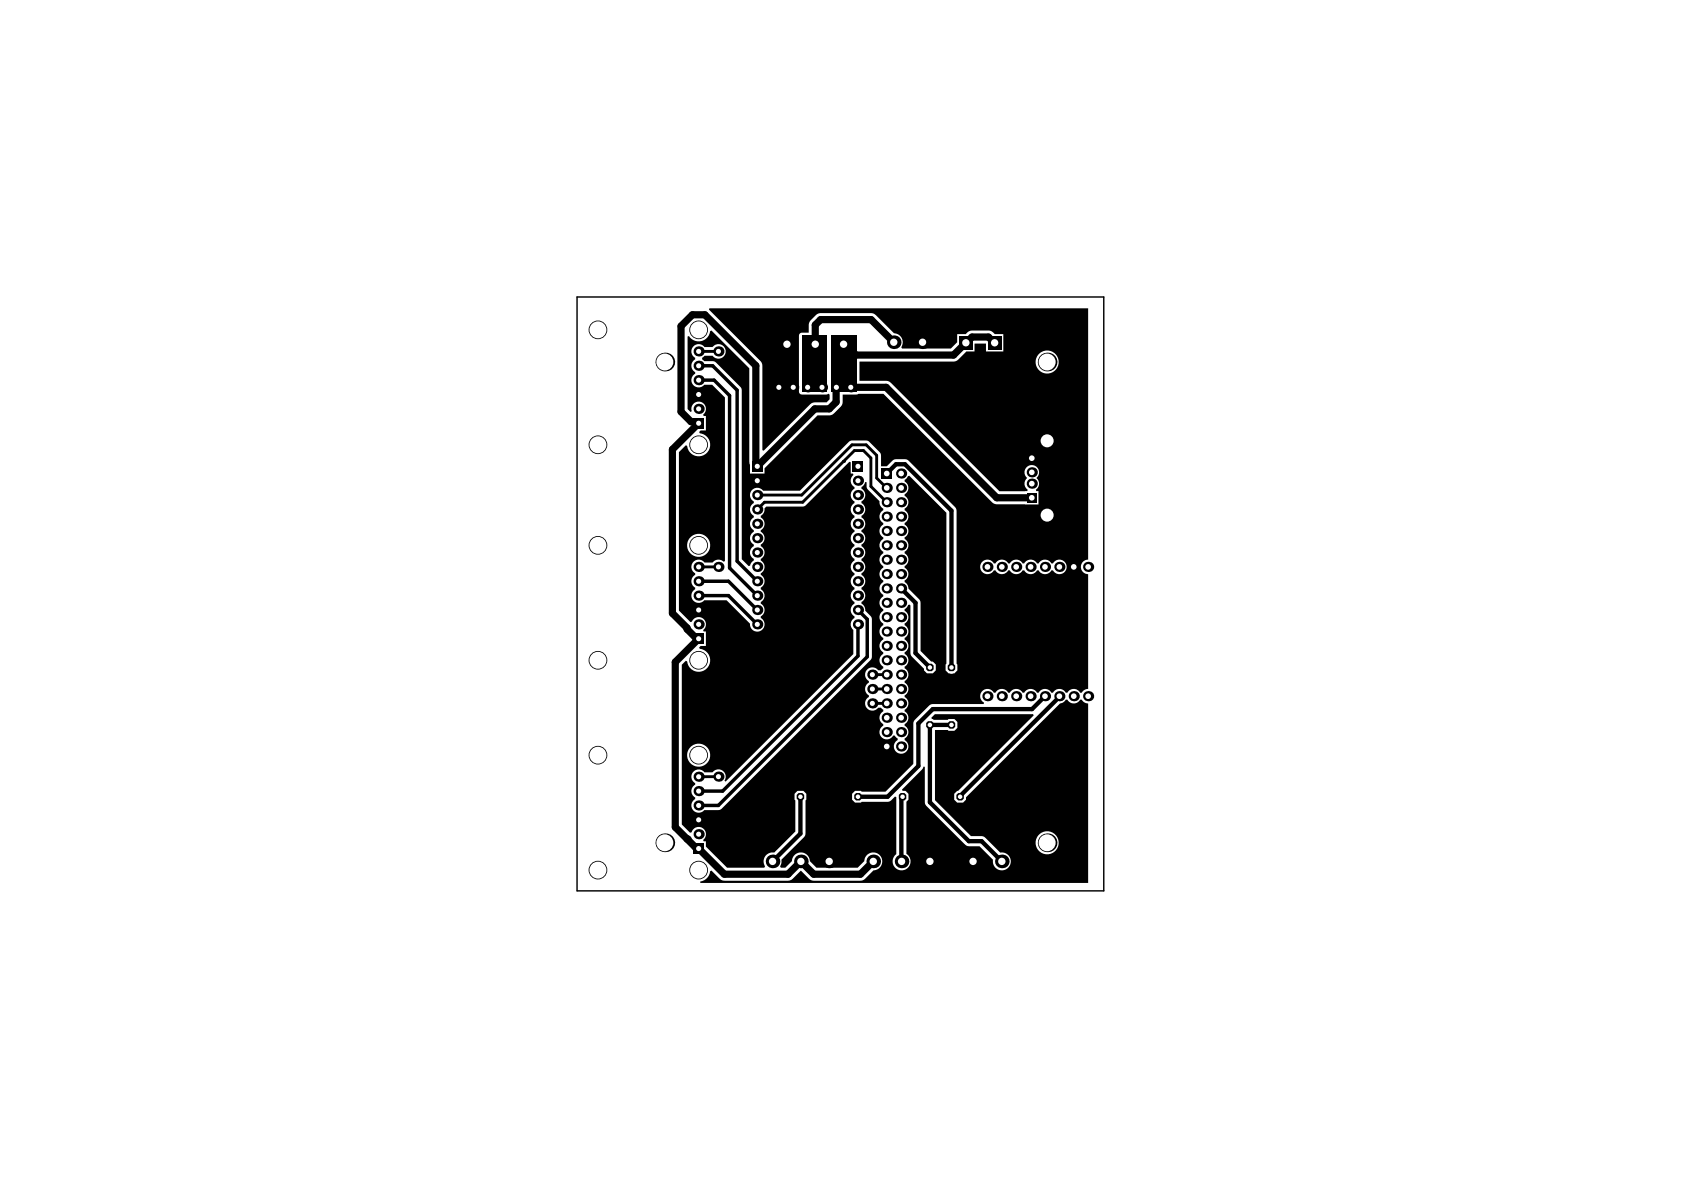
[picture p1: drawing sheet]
<svg xmlns="http://www.w3.org/2000/svg" width="297mm" height="210mm" viewBox="0 0 297 210" stroke-linecap="round" stroke-linejoin="round" font-family="sans-serif">
<path d="M101.8 52.4h92.9v104.7h-92.9z" fill="none" stroke="#000" stroke-width=".25"/>
<g fill="#fff">
<circle cx="123.2" cy="96.2" r="1.5"/>
<circle cx="105.5" cy="96.2" r="1.5"/>
<circle cx="105.5" cy="116.5" r="1.5"/>
<circle cx="123.2" cy="116.5" r="1.5"/>
<circle cx="123.2" cy="153.5" r="1.5"/>
<circle cx="123.2" cy="133.2" r="1.5"/>
<circle cx="105.5" cy="133.2" r="1.5"/>
<circle cx="105.5" cy="153.5" r="1.5"/>
<circle cx="105.5" cy="78.5" r="1.5"/>
<circle cx="105.5" cy="58.2" r="1.5"/>
<circle cx="123.2" cy="58.2" r="1.5"/>
<circle cx="123.2" cy="78.5" r="1.5"/>
</g>
<g fill="#000">
<path d="M141.4 59.2h4.4v9.9h-4.4zM146.5 59.2h4.6v9.9h-4.6z"/>
<path d="M125.1 54.4h66.8v44.3a1.28 1.28 0 0 0-1.3 1.3 1.28 1.28 0 0 0 1.3 1.3v20.2h-.1a1.24 1.24 0 0 0-1 .7h-.3l-.1-.2a1.28 1.28 0 0 0-2.1 .2h-.3l-.1-.2a1.28 1.28 0 0 0-2.2 .2h-.3l-.1-.2a1.28 1.28 0 0 0-2.1 .2h-.3l-.1-.2a1.28 1.28 0 0 0-2.1 .2h-.3l-.1-.2a1.28 1.28 0 0 0-2.2 .2h-.3l-.1-.2a1.28 1.28 0 0 0-2.1 .2h-.3l-.1-.2a1.29 1.29 0 0 0-2 0 1.29 1.29 0 0 0 .4 1.9l-.1 .3h-9.2l-.4 .2-2.5 2.6-.3 .6v7.1l-4.9 4.9h-4.2l-.1-.1h-1.1l-.5 .5v1.1l.5 .5h1.1l.1-.2h4.6a1.68 1.68 0 0 0 1.3-.9l.2 .1-.1 10.1a1.58 1.58 0 0 0-.1 2.4 1.58 1.58 0 0 0 2.4-.2 1.58 1.58 0 0 0-.4-2.3v-9.2l.3-.3v-1.1l-.5-.5h-.5l-.1-.2 3.5-3.6 .3-.5h.2v6.3l.1 .5 7.1 7 .6 .3h1.9l2.4 2.4-.1 .1a1.58 1.58 0 0 0 1.6 1.7 1.58 1.58 0 0 0 1.6-1.7 1.58 1.58 0 0 0-1.9-1.4l-2.8-2.8-.5-.1h-1.8l-6.4-6.4v-12.3h2.3l.1 .1h1.1l.5-.5v-1.1l-.5-.5h-1.1l-.1 .2h-2.5l-.3-.2-.1-.2 .6-.6h17.3l.1 .2-13.3 13.3h-.2l-.5 .5v1.1l.5 .5h1.1l.5-.5v-.5l16.6-16.5a1.24 1.24 0 0 0 1-.7h.3l.1 .2a1.28 1.28 0 0 0 2.1-.2h.3l.1 .2a1.23 1.23 0 0 0 1 .5v31.6h-68.4v-.2l.3-.1a2.3 2.3 0 0 0 1.6-1.8h.1l1.7 1.6 .6 .2 11.5-.1 .5-.3 1.5-1.4 1.4 1.4 .5 .3 8.6 .1 .5-.2 1.9-1.7a1.58 1.58 0 0 0 1.4-1.6 1.58 1.58 0 0 0-1.6-1.5 1.58 1.58 0 0 0-1.5 1.5l-1.2 1.2h-7.3l-1.2-1.3a1.58 1.58 0 0 0-1.6-1.4 1.58 1.58 0 0 0-1.5 1.5l-1.2 1.2h-.8l-.1-.3 .2-.4v-.7l4-4 .3-.4v-6.1l.1-.1v-1.1l-.5-.5h-1l-.6 .5v1.1l.2 .1v5.5l-3.7 3.7a1.57 1.57 0 0 0-1.6 .7 1.57 1.57 0 0 0-.1 1.7l-.1 .3h-6.6l-3.7-3.8v-.9h-.4l-.1-.2a1.31 1.31 0 0 0 0-2.1 1.31 1.31 0 0 0-2 .7l-.3 .1-1.4-1.5v-28.1l.7-.7 .2 .1a2.06 2.06 0 0 0 2.2 1.8 2.06 2.06 0 0 0 1.9-2.1 2.06 2.06 0 0 0-1.9-2.1l-.1-.1 .3-.3h.9v-2.5h-.4l-.1-.2a1.32 1.32 0 0 0 .1-2.1 1.32 1.32 0 0 0-2.1 .6h-.2l-2-2v-27.9l1.2-1.3 .2 .2a2.04 2.04 0 0 0 2.1 1.8 2.04 2.04 0 0 0 2-2 2.04 2.04 0 0 0-1.9-2.1l-.1-.2 .3-.3h.9v-2.5h-.4l-.1-.3a1.29 1.29 0 0 0-.4-2.2 1.29 1.29 0 0 0-1.6 1.6l-.2 .2-.5-.5v-12.8l.2-.1a2.03 2.03 0 0 0 2.2 .9 2.03 2.03 0 0 0 1.6-1.8l.2-.1 6.7 6.7v16.5l.1 .5v1.5h2.6v-.9l9.3-9.3 2.4-.1 .5-.3 1.2-1.2 .3-.5v-1.6l7.2-.1 19.4 19.3 .6 .2h7.4v-2.4h-.4l-.1-.2a1.27 1.27 0 0 0 .1-2.1 1.29 1.29 0 0 0 .1-1.9 1.29 1.29 0 0 0-1.8 0 1.29 1.29 0 0 0 .1 1.9 1.27 1.27 0 0 0 .1 2.1l-.1 .2-.4 .1h-4.5l-19.2-19.2-.8-.3h-4.7v-3.4l16.9-.1 .5-.3 1.5-1.4h1.4v-1.4h2v1.4h3.1v-3.1h-1.5a1.42 1.42 0 0 0-1.1-.6h-2.9l-.6 .2-.6 .4h-1.5v1.5l-1.1 1.1h-8.6l-.1-.3a1.57 1.57 0 0 0-1.3-2.4l-3.2-3.2-.5-.3h-9.6a3.9 3.9 0 0 0-1.6 1.4l-.1 .6v1.4h-1.3a.52 .52 0 0 0-.5 .5l.1 10.1 .4 .3h4.4l.3-.2 .2 .2v.8l-.5 .6h-2.1l-.8 .3-8.2 8.2-.2-.1-.1-15.2-.3-.5-9-9.1zM122.2 61.2a1.27 1.27 0 0 0 .4 1.9v.3l-.2 .1a1.28 1.28 0 0 0 .2 2.1v.3l-.2 .1a1.29 1.29 0 0 0-.1 1.9 1.29 1.29 0 0 0 1.9 0h1.4l2.3 2.2v28.9l-.3 .1a1.27 1.27 0 0 0-1.9 .1h-1.4a1.29 1.29 0 0 0-2-.1 1.29 1.29 0 0 0 .3 2v.3l-.2 .1a1.28 1.28 0 0 0 .2 2.2v.2l-.2 .1a1.29 1.29 0 0 0-.1 2 1.29 1.29 0 0 0 1.9-.1h4l4.1 4.1a1.28 1.28 0 0 0 1.9 1.3 1.28 1.28 0 0 0 0-2.3v-.3l.2-.1a1.28 1.28 0 0 0-.2-2.1v-.3l.2-.1a1.28 1.28 0 0 0-.2-2.2v-.2l.2-.1a1.28 1.28 0 0 0-.2-2.2v-.3l.2-.1a1.28 1.28 0 0 0-.2-2.1v-.3l.2-.1a1.28 1.28 0 0 0-.2-2.2v-.3l.2-.1a1.28 1.28 0 0 0-.2-2.1v-.3l.2-.1a1.28 1.28 0 0 0-.2-2.1v-.3l.2-.1a1.28 1.28 0 0 0 .4-1.2l.4-.3h6.4l.4-.1 7.8-7.9 .3 .1v2h.3l.1 .3a1.27 1.27 0 0 0 .2 2.1v.3l-.1 .1a1.28 1.28 0 0 0 .1 2.1v.3l-.1 .1a1.28 1.28 0 0 0 .1 2.2v.3l-.1 .1a1.28 1.28 0 0 0 .1 2.1v.3l-.1 .1a1.28 1.28 0 0 0 .1 2.1v.3l-.1 .1a1.28 1.28 0 0 0 .1 2.2v.3l-.1 .1a1.28 1.28 0 0 0 .1 2.1v.3l-.1 .1a1.28 1.28 0 0 0 .1 2.2v.2l-.1 .1a1.28 1.28 0 0 0 .1 2.2v.3l-.1 .1a1.28 1.28 0 0 0 .1 2.1v.3l-.1 .1a1.28 1.28 0 0 0-.1 2v4.3l-22.5 22.5-.2-.2 .1-.2a1.29 1.29 0 0 0-.5-1.6 1.29 1.29 0 0 0-1.7 .3h-1.4a1.29 1.29 0 0 0-2 0 1.29 1.29 0 0 0 .3 1.9v.3l-.2 .1a1.28 1.28 0 0 0 .2 2.2v.3l-.2 .1a1.29 1.29 0 0 0-.1 1.9 1.29 1.29 0 0 0 1.9-.1h2.5l.6-.2 26.3-26.3 .2-.6v-6.6l-.2-.5-1-1v-.3a1.24 1.24 0 0 0-.7-.9v-.3l.2-.1a1.28 1.28 0 0 0-.2-2.2v-.2l.2-.1a1.28 1.28 0 0 0-.2-2.2v-.3l.2-.1a1.28 1.28 0 0 0-.2-2.1v-.3l.2-.1a1.28 1.28 0 0 0-.2-2.2v-.3l.2-.1a1.28 1.28 0 0 0-.2-2.1v-.3l.2-.1a1.28 1.28 0 0 0-.2-2.1v-.3l.2-.1a1.28 1.28 0 0 0-.2-2.2v-.3l.2-.1a1.28 1.28 0 0 0-.2-2.1v-.3l.5-.3 .2-.6 .3 .1a1.37 1.37 0 0 0 .2 1.2l2 2.1a1.26 1.26 0 0 0 .7 1.3v.3l-.2 .1a1.28 1.28 0 0 0 .2 2.1v.3l-.2 .1a1.28 1.28 0 0 0 .2 2.2v.3l-.2 .1a1.28 1.28 0 0 0 .2 2.1v.3l-.2 .1a1.28 1.28 0 0 0 .2 2.1v.3l-.2 .1a1.28 1.28 0 0 0 .2 2.2v.3l-.2 .1a1.28 1.28 0 0 0 .2 2.1v.3l-.2 .1a1.28 1.28 0 0 0 .2 2.2v.2l-.2 .1a1.28 1.28 0 0 0 .2 2.2v.3l-.2 .1a1.28 1.28 0 0 0 .2 2.1v.3l-.2 .1a1.28 1.28 0 0 0 .2 2.2v.2l-.2 .1a1.28 1.28 0 0 0 .2 2.2v.3l-.4 .3h-.5a1.29 1.29 0 0 0-2 0 1.29 1.29 0 0 0 .4 1.9v.3l-.2 .1a1.28 1.28 0 0 0 .2 2.2v.2l-.2 .1a1.29 1.29 0 0 0-.1 2 1.29 1.29 0 0 0 1.9-.2 .79 .79 0 0 1 .9 .4v.3l-.2 .1a1.28 1.28 0 0 0 .2 2.1v.3l-.2 .1a1.29 1.29 0 0 0 0 2 1.29 1.29 0 0 0 1.9-.4h.3l.5 .6v.2l-.1 .1a1.29 1.29 0 0 0-.2 2 1.29 1.29 0 0 0 2-.2 1.29 1.29 0 0 0-.4-1.9v-.2l.1-.1a1.28 1.28 0 0 0-.1-2.2v-.3l.1-.1a1.28 1.28 0 0 0-.1-2.1v-.3l.1-.1a1.28 1.28 0 0 0-.1-2.2v-.2l.1-.1a1.28 1.28 0 0 0-.1-2.2v-.3l.1-.1a1.28 1.28 0 0 0-.1-2.1v-.3l.1-.1a1.28 1.28 0 0 0-.1-2.2v-.2l.1-.1a1.28 1.28 0 0 0-.1-2.2v-.3l.1-.1a1.28 1.28 0 0 0-.1-2.1v-.3l.1-.1a1.28 1.28 0 0 0-.1-2.2v-.2l.4-.4 .2-.4 .2-.1 .2 .2v8.4l.1 .4 2.3 2.4v.3l.5 .5h1l.6-.5v-1.1l-.6-.5h-.2l-1.9-1.9v-8.7l-.3-.4-1.9-1.9v-.2a1.24 1.24 0 0 0-.6-.9v-.3l.1-.1a1.28 1.28 0 0 0-.1-2.2v-.3l.1-.1a1.28 1.28 0 0 0-.1-2.1v-.3l.1-.1a1.28 1.28 0 0 0-.1-2.1v-.3l.1-.1a1.28 1.28 0 0 0-.1-2.2v-.3l.1-.1a1.28 1.28 0 0 0-.1-2.1v-.3l.1-.1a1.28 1.28 0 0 0-.1-2.1v-.3l.1-.1a1.28 1.28 0 0 0-.1-2.2v-.3l.5-.6 .3-.1 6.5 6.6v26.6l-.1 .1v1.1l.5 .5 .5 .1 .6-.1 .5-.5v-1.1l-.2-.1v-27.3l-.2-.4-8.2-8.1-.7-.3h-1.8l-.4 .3-1 .9h-1l-.1-2.3-2-2-.5-.2h-2.7l-.4 .2-8.6 8.7h-6.5a1.28 1.28 0 0 0-2-.1 1.28 1.28 0 0 0 .4 1.9v.3l-.2 .1a1.28 1.28 0 0 0 .2 2.2v.3l-.2 .1a1.28 1.28 0 0 0 .2 2.1v.3l-.2 .1a1.28 1.28 0 0 0 .2 2.1v.3l-.2 .1a1.28 1.28 0 0 0 .2 2.2v.3l-.5 .3-.2 .6-.2 .1-1.3-1.3v-30l-.2-.4-4.5-4.4-1.9-.1-.4-.3v-.3l.5-.3h1.4a1.29 1.29 0 0 0 1.9 .1 1.29 1.29 0 0 0 0-1.9 1.29 1.29 0 0 0-1.9 .2h-1.4a1.29 1.29 0 0 0-2.1 0zM182.7 63.9a2.04 2.04 0 0 0 4 0 2.04 2.04 0 0 0-4 0zM121.2 96.2a2.05 2.05 0 0 0 4.1 0 2.05 2.05 0 0 0-4.1 0zM173.1 99.2a1.29 1.29 0 0 0 .4 1.9 1.29 1.29 0 0 0 1.8-.5h.3a1.27 1.27 0 0 0 2.2 0h.3a1.27 1.27 0 0 0 2.3 0h.3a1.27 1.27 0 0 0 2.2 0h.3a1.27 1.27 0 0 0 2.2 0h.3a1.28 1.28 0 0 0 2 .4 1.28 1.28 0 0 0 0-2 1.28 1.28 0 0 0-2 .4h-.3a1.27 1.27 0 0 0-2.2 0h-.3a1.27 1.27 0 0 0-2.2 0h-.3a1.27 1.27 0 0 0-2.3 0h-.3a1.27 1.27 0 0 0-2.2 0h-.3a1.28 1.28 0 0 0-2.2-.2zM121.2 133.2a2.05 2.05 0 0 0 4.1 0 2.05 2.05 0 0 0-4.1 0zM182.7 148.7a2.04 2.04 0 0 0 4 0 2.04 2.04 0 0 0-4 0z"/>
<circle cx="123.2" cy="96.2" r="1.65"/>
<circle cx="148.8" cy="81.4" r=".25"/>
<circle cx="121.2" cy="148" r=".64"/>
</g>
<path d="M123.2 69.6l.1 .3M147.5 68.3v2.6l-1.2 1.2h-2.6l-10.1 10.2M150.1 68.3h6.2l19.5 19.5h6.2M157.7 60.4l-4-4h-9l-.9 .9v3.4M175.4 60.5l-1-1.1h-2.9l-3.3 3.2h-17.2l-1.9-1.9h-.3M133.3 81.5v-17l-9-9h-2.2l-2 2v15.1l1.8 1.8h1.1l.2 .3-4.6 4.6v28.9l2.6 2.6v.2l1.4 1.4h.4l.2 .3M123.1 112.8l-4 4v29.1l3.5 3.5h.4l4.8 4.8h11.2l2.3-2.3 2.2 2.3h8.3l2.2-2.3" fill="none" stroke="#000" stroke-width="1.3"/>
<path d="M156.4 83.5l1.6-1.6h1.6l8.2 8.2v27.9M158.9 103.8l2.6 2.5v8.9l2.5 2.5M167.8 127.9h-3.8v13.6l6.9 6.9h2.2l3.6 3.5M184.3 122.8l-2.3 2.3h-17.5l-2.5 2.5v7.5l-5.4 5.4h-5.3M186.9 122.8v.1l-17.5 17.5v.1M141.2 140.6v6.4l-4.9 4.9M159.2 140.5l-.2 .3v11.1" fill="none" stroke="#000" stroke-width=".76"/>
<path d="M123.2 62h3.8M123.2 100h3.5M156.4 86.1l-1.8-1.8v-4l-1.8-1.8h-2.5l-8.9 8.8h-7.1M156.4 88.6l-2.8-2.8v-5l-1.3-1.3h-1.6l-9.1 9.1h-6.8l-1.2 1.3M153.9 119h2.5M126.7 137h-3.5M153.9 124.1h2.5M153.9 121.5h2.5" fill="none" stroke="#000" stroke-width=".51"/>
<path d="M123.2 64.5h2.5l4.3 4.3v30.2l3.6 3.5M123.2 67.1h2.8l2.7 2.7v30.4l4.9 4.9M123.2 105.1h5.3l5.1 5M123.2 102.5h5.3l5.1 5.1M151.3 110.1v5.6l-23.8 23.8h-4.3M151.3 107.6l1.7 1.6v6.6l-26.3 26.3h-3.5" fill="none" stroke="#000" stroke-width=".61"/>
<circle cx="123.2" cy="96.2" r="1.5" fill="#fff"/>
<circle cx="105.5" cy="96.2" r="1.65" fill="#000"/>
<circle cx="105.5" cy="96.2" r="1.5" fill="#fff"/>
<circle cx="105.5" cy="116.5" r="1.65" fill="#000"/>
<circle cx="105.5" cy="116.5" r="1.5" fill="#fff"/>
<circle cx="123.2" cy="116.5" r="1.65" fill="#000"/>
<circle cx="123.2" cy="116.5" r="1.5" fill="#fff"/>
<circle cx="123.2" cy="153.5" r="1.65" fill="#000"/>
<circle cx="123.2" cy="153.5" r="1.5" fill="#fff"/>
<circle cx="123.2" cy="133.2" r="1.65" fill="#000"/>
<circle cx="123.2" cy="133.2" r="1.5" fill="#fff"/>
<circle cx="105.5" cy="133.2" r="1.65" fill="#000"/>
<circle cx="105.5" cy="133.2" r="1.5" fill="#fff"/>
<circle cx="105.5" cy="153.5" r="1.65" fill="#000"/>
<circle cx="105.5" cy="153.5" r="1.5" fill="#fff"/>
<circle cx="105.5" cy="78.5" r="1.65" fill="#000"/>
<circle cx="105.5" cy="78.5" r="1.5" fill="#fff"/>
<circle cx="105.5" cy="58.2" r="1.65" fill="#000"/>
<circle cx="105.5" cy="58.2" r="1.5" fill="#fff"/>
<circle cx="123.2" cy="58.2" r="1.65" fill="#000"/>
<circle cx="123.2" cy="58.2" r="1.5" fill="#fff"/>
<circle cx="123.2" cy="78.5" r="1.65" fill="#000"/>
<circle cx="123.2" cy="78.5" r="1.5" fill="#fff"/>
<circle cx="126.7" cy="137" r=".9" fill="#000"/>
<circle cx="126.7" cy="137" r=".45" fill="#fff"/>
<path d="M150.7 140.2l.3-.3h.7l.3 .3v.7l-.3 .3h-.7l-.3-.3z" fill-rule="evenodd" fill="#000"/>
<circle cx="151.3" cy="140.5" r=".4" fill="#fff"/>
<circle cx="123.2" cy="137" r=".9" fill="#000"/>
<circle cx="123.2" cy="137" r=".45" fill="#fff"/>
<circle cx="123.2" cy="139.5" r=".9" fill="#000"/>
<circle cx="123.2" cy="139.5" r=".45" fill="#fff"/>
<path d="M122.3 148.8h1.8v1.8h-1.8z" fill-rule="evenodd" fill="#000"/>
<circle cx="123.2" cy="149.7" r=".45" fill="#fff"/>
<path d="M140.5 140.2l.4-.3h.6l.3 .3v.7l-.3 .3h-.6l-.4-.3z" fill-rule="evenodd" fill="#000"/>
<circle cx="141.2" cy="140.5" r=".4" fill="#fff"/>
<circle cx="123.2" cy="147.1" r=".9" fill="#000"/>
<circle cx="123.2" cy="147.1" r=".45" fill="#fff"/>
<circle cx="123.2" cy="144.6" r=".9" fill="#000"/>
<circle cx="123.2" cy="144.6" r=".45" fill="#fff"/>
<circle cx="123.2" cy="142.1" r=".9" fill="#000"/>
<circle cx="123.2" cy="142.1" r=".45" fill="#fff"/>
<circle cx="117.3" cy="148.7" r="1.65" fill="#000"/>
<circle cx="117.3" cy="148.7" r="1.5" fill="#fff"/>
<circle cx="151.3" cy="110.1" r=".9" fill="#000"/>
<circle cx="151.3" cy="110.1" r=".45" fill="#fff"/>
<path d="M122.3 111.8h1.8v1.8h-1.8z" fill-rule="evenodd" fill="#000"/>
<circle cx="123.2" cy="112.7" r=".45" fill="#fff"/>
<circle cx="123.2" cy="110.1" r=".9" fill="#000"/>
<circle cx="123.2" cy="110.1" r=".45" fill="#fff"/>
<circle cx="133.6" cy="110.1" r=".9" fill="#000"/>
<circle cx="133.6" cy="110.1" r=".45" fill="#fff"/>
<circle cx="123.2" cy="107.6" r=".9" fill="#000"/>
<circle cx="123.2" cy="107.6" r=".45" fill="#fff"/>
<circle cx="133.6" cy="107.6" r=".9" fill="#000"/>
<circle cx="133.6" cy="107.6" r=".45" fill="#fff"/>
<circle cx="151.3" cy="107.6" r=".9" fill="#000"/>
<circle cx="151.3" cy="107.6" r=".45" fill="#fff"/>
<circle cx="123.2" cy="105.1" r=".9" fill="#000"/>
<circle cx="123.2" cy="105.1" r=".45" fill="#fff"/>
<circle cx="133.6" cy="105.1" r=".9" fill="#000"/>
<circle cx="133.6" cy="105.1" r=".45" fill="#fff"/>
<circle cx="151.3" cy="105.1" r=".9" fill="#000"/>
<circle cx="151.3" cy="105.1" r=".45" fill="#fff"/>
<path d="M163.4 127.5l.3-.3h.7l.3 .3v.7l-.3 .3h-.7l-.3-.3z" fill-rule="evenodd" fill="#000"/>
<circle cx="164" cy="127.9" r=".4" fill="#fff"/>
<path d="M167.2 127.5l.3-.3h.7l.3 .3v.7l-.3 .3h-.7l-.3-.3z" fill-rule="evenodd" fill="#000"/>
<circle cx="167.8" cy="127.9" r=".4" fill="#fff"/>
<circle cx="158.9" cy="126.6" r=".9" fill="#000"/>
<circle cx="158.9" cy="126.6" r=".5" fill="#fff"/>
<circle cx="158.9" cy="129.1" r=".9" fill="#000"/>
<circle cx="158.9" cy="129.1" r=".5" fill="#fff"/>
<circle cx="156.4" cy="126.6" r=".9" fill="#000"/>
<circle cx="156.4" cy="126.6" r=".5" fill="#fff"/>
<circle cx="156.4" cy="129.1" r=".9" fill="#000"/>
<circle cx="156.4" cy="129.1" r=".5" fill="#fff"/>
<path d="M168.7 140.2l.3-.3h.7l.3 .3v.7l-.3 .3h-.7l-.3-.3z" fill-rule="evenodd" fill="#000"/>
<circle cx="169.4" cy="140.5" r=".4" fill="#fff"/>
<path d="M158.5 140.2l.4-.3h.6l.4 .3v.7l-.4 .3h-.6l-.4-.3z" fill-rule="evenodd" fill="#000"/>
<circle cx="159.2" cy="140.5" r=".4" fill="#fff"/>
<circle cx="158.9" cy="131.7" r=".9" fill="#000"/>
<circle cx="158.9" cy="131.7" r=".5" fill="#fff"/>
<circle cx="156.4" cy="131.7" r=".9" fill="#000"/>
<circle cx="156.4" cy="131.7" r=".5" fill="#fff"/>
<circle cx="153.9" cy="124.1" r=".9" fill="#000"/>
<circle cx="153.9" cy="124.1" r=".45" fill="#fff"/>
<circle cx="153.9" cy="119" r=".9" fill="#000"/>
<circle cx="153.9" cy="119" r=".45" fill="#fff"/>
<circle cx="153.9" cy="121.5" r=".9" fill="#000"/>
<circle cx="153.9" cy="121.5" r=".45" fill="#fff"/>
<circle cx="156.4" cy="124.1" r=".9" fill="#000"/>
<circle cx="156.4" cy="124.1" r=".5" fill="#fff"/>
<circle cx="156.4" cy="121.5" r=".9" fill="#000"/>
<circle cx="156.4" cy="121.5" r=".5" fill="#fff"/>
<circle cx="156.4" cy="119" r=".9" fill="#000"/>
<circle cx="156.4" cy="119" r=".5" fill="#fff"/>
<circle cx="156.4" cy="113.9" r=".9" fill="#000"/>
<circle cx="156.4" cy="113.9" r=".5" fill="#fff"/>
<circle cx="156.4" cy="103.8" r=".9" fill="#000"/>
<circle cx="156.4" cy="103.8" r=".5" fill="#fff"/>
<circle cx="156.4" cy="116.5" r=".9" fill="#000"/>
<circle cx="156.4" cy="116.5" r=".5" fill="#fff"/>
<circle cx="156.4" cy="106.3" r=".9" fill="#000"/>
<circle cx="156.4" cy="106.3" r=".5" fill="#fff"/>
<circle cx="156.4" cy="108.9" r=".9" fill="#000"/>
<circle cx="156.4" cy="108.9" r=".5" fill="#fff"/>
<circle cx="156.4" cy="111.4" r=".9" fill="#000"/>
<circle cx="156.4" cy="111.4" r=".5" fill="#fff"/>
<circle cx="158.9" cy="124.1" r=".9" fill="#000"/>
<circle cx="158.9" cy="124.1" r=".5" fill="#fff"/>
<circle cx="158.9" cy="119" r=".9" fill="#000"/>
<circle cx="158.9" cy="119" r=".5" fill="#fff"/>
<circle cx="158.9" cy="108.9" r=".9" fill="#000"/>
<circle cx="158.9" cy="108.9" r=".5" fill="#fff"/>
<circle cx="158.9" cy="121.5" r=".9" fill="#000"/>
<circle cx="158.9" cy="121.5" r=".5" fill="#fff"/>
<circle cx="158.9" cy="116.5" r=".9" fill="#000"/>
<circle cx="158.9" cy="116.5" r=".5" fill="#fff"/>
<circle cx="158.9" cy="111.4" r=".9" fill="#000"/>
<circle cx="158.9" cy="111.4" r=".5" fill="#fff"/>
<circle cx="158.9" cy="106.3" r=".9" fill="#000"/>
<circle cx="158.9" cy="106.3" r=".5" fill="#fff"/>
<circle cx="158.9" cy="103.8" r=".9" fill="#000"/>
<circle cx="158.9" cy="103.8" r=".5" fill="#fff"/>
<circle cx="158.9" cy="113.9" r=".9" fill="#000"/>
<circle cx="158.9" cy="113.9" r=".5" fill="#fff"/>
<path d="M163.4 117.4l.3-.3h.7l.3 .3v.7l-.3 .3h-.7l-.3-.3z" fill-rule="evenodd" fill="#000"/>
<circle cx="164" cy="117.7" r=".4" fill="#fff"/>
<path d="M167.2 117.4l.3-.3h.7l.3 .3v.7l-.3 .3h-.7l-.3-.3z" fill-rule="evenodd" fill="#000"/>
<circle cx="167.8" cy="117.7" r=".4" fill="#fff"/>
<circle cx="174.2" cy="122.8" r=".9" fill="#000"/>
<circle cx="174.2" cy="122.8" r=".5" fill="#fff"/>
<circle cx="176.7" cy="122.8" r=".9" fill="#000"/>
<circle cx="176.7" cy="122.8" r=".5" fill="#fff"/>
<circle cx="179.2" cy="122.8" r=".9" fill="#000"/>
<circle cx="179.2" cy="122.8" r=".5" fill="#fff"/>
<circle cx="181.8" cy="122.8" r=".9" fill="#000"/>
<circle cx="181.8" cy="122.8" r=".5" fill="#fff"/>
<circle cx="184.3" cy="122.8" r=".9" fill="#000"/>
<circle cx="184.3" cy="122.8" r=".5" fill="#fff"/>
<circle cx="186.9" cy="122.8" r=".9" fill="#000"/>
<circle cx="186.9" cy="122.8" r=".5" fill="#fff"/>
<circle cx="123.2" cy="102.5" r=".9" fill="#000"/>
<circle cx="123.2" cy="102.5" r=".45" fill="#fff"/>
<circle cx="133.6" cy="102.5" r=".9" fill="#000"/>
<circle cx="133.6" cy="102.5" r=".45" fill="#fff"/>
<circle cx="123.2" cy="100" r=".9" fill="#000"/>
<circle cx="123.2" cy="100" r=".45" fill="#fff"/>
<circle cx="126.7" cy="100" r=".9" fill="#000"/>
<circle cx="126.7" cy="100" r=".45" fill="#fff"/>
<circle cx="133.6" cy="100" r=".9" fill="#000"/>
<circle cx="133.6" cy="100" r=".45" fill="#fff"/>
<circle cx="133.6" cy="97.5" r=".9" fill="#000"/>
<circle cx="133.6" cy="97.5" r=".45" fill="#fff"/>
<circle cx="133.6" cy="94.9" r=".9" fill="#000"/>
<circle cx="133.6" cy="94.9" r=".45" fill="#fff"/>
<circle cx="133.6" cy="92.4" r=".9" fill="#000"/>
<circle cx="133.6" cy="92.4" r=".45" fill="#fff"/>
<circle cx="133.6" cy="89.9" r=".9" fill="#000"/>
<circle cx="133.6" cy="89.9" r=".45" fill="#fff"/>
<circle cx="133.6" cy="87.3" r=".9" fill="#000"/>
<circle cx="133.6" cy="87.3" r=".45" fill="#fff"/>
<circle cx="133.6" cy="84.8" r=".9" fill="#000"/>
<circle cx="133.6" cy="84.8" r=".45" fill="#fff"/>
<path d="M132.7 81.4h1.8v1.8h-1.8z" fill-rule="evenodd" fill="#000"/>
<circle cx="133.6" cy="82.3" r=".45" fill="#fff"/>
<path d="M122.3 73.8h1.8v1.8h-1.8z" fill-rule="evenodd" fill="#000"/>
<circle cx="123.2" cy="74.7" r=".45" fill="#fff"/>
<circle cx="123.2" cy="72.1" r=".9" fill="#000"/>
<circle cx="123.2" cy="72.1" r=".45" fill="#fff"/>
<circle cx="123.2" cy="69.6" r=".9" fill="#000"/>
<circle cx="123.2" cy="69.6" r=".45" fill="#fff"/>
<path d="M136.5 67.4h1.8v1.8h-1.8z" fill-rule="evenodd" fill="#000"/>
<circle cx="137.4" cy="68.3" r=".45" fill="#fff"/>
<circle cx="139.9" cy="68.3" r=".9" fill="#000"/>
<circle cx="139.9" cy="68.3" r=".45" fill="#fff"/>
<circle cx="142.5" cy="68.3" r=".9" fill="#000"/>
<circle cx="142.5" cy="68.3" r=".45" fill="#fff"/>
<circle cx="145" cy="68.3" r=".9" fill="#000"/>
<circle cx="145" cy="68.3" r=".45" fill="#fff"/>
<circle cx="123.2" cy="67.1" r=".9" fill="#000"/>
<circle cx="123.2" cy="67.1" r=".45" fill="#fff"/>
<circle cx="123.2" cy="64.5" r=".9" fill="#000"/>
<circle cx="123.2" cy="64.5" r=".45" fill="#fff"/>
<circle cx="143.8" cy="60.7" r="1.2" fill="#000"/>
<circle cx="143.8" cy="60.7" r=".65" fill="#fff"/>
<circle cx="123.2" cy="62" r=".9" fill="#000"/>
<circle cx="123.2" cy="62" r=".45" fill="#fff"/>
<circle cx="126.7" cy="62" r=".9" fill="#000"/>
<circle cx="126.7" cy="62" r=".45" fill="#fff"/>
<circle cx="138.8" cy="60.7" r="1.2" fill="#000"/>
<circle cx="138.8" cy="60.7" r=".65" fill="#fff"/>
<circle cx="117.3" cy="63.9" r="1.65" fill="#000"/>
<circle cx="117.3" cy="63.9" r="1.5" fill="#fff"/>
<circle cx="151.3" cy="102.5" r=".9" fill="#000"/>
<circle cx="151.3" cy="102.5" r=".45" fill="#fff"/>
<circle cx="156.4" cy="101.3" r=".9" fill="#000"/>
<circle cx="156.4" cy="101.3" r=".5" fill="#fff"/>
<circle cx="158.9" cy="101.3" r=".9" fill="#000"/>
<circle cx="158.9" cy="101.3" r=".5" fill="#fff"/>
<circle cx="184.3" cy="100" r=".9" fill="#000"/>
<circle cx="184.3" cy="100" r=".5" fill="#fff"/>
<circle cx="179.2" cy="100" r=".9" fill="#000"/>
<circle cx="179.2" cy="100" r=".5" fill="#fff"/>
<circle cx="151.3" cy="100" r=".9" fill="#000"/>
<circle cx="151.3" cy="100" r=".45" fill="#fff"/>
<circle cx="181.8" cy="100" r=".9" fill="#000"/>
<circle cx="181.8" cy="100" r=".5" fill="#fff"/>
<circle cx="186.9" cy="100" r=".9" fill="#000"/>
<circle cx="186.9" cy="100" r=".5" fill="#fff"/>
<circle cx="191.9" cy="100" r=".9" fill="#000"/>
<circle cx="191.9" cy="100" r=".5" fill="#fff"/>
<circle cx="189.4" cy="100" r=".9" fill="#000"/>
<circle cx="189.4" cy="100" r=".5" fill="#fff"/>
<circle cx="174.2" cy="100" r=".9" fill="#000"/>
<circle cx="174.2" cy="100" r=".5" fill="#fff"/>
<circle cx="176.7" cy="100" r=".9" fill="#000"/>
<circle cx="176.7" cy="100" r=".5" fill="#fff"/>
<circle cx="158.9" cy="98.7" r=".9" fill="#000"/>
<circle cx="158.9" cy="98.7" r=".5" fill="#fff"/>
<circle cx="156.4" cy="98.7" r=".9" fill="#000"/>
<circle cx="156.4" cy="98.7" r=".5" fill="#fff"/>
<circle cx="151.3" cy="97.5" r=".9" fill="#000"/>
<circle cx="151.3" cy="97.5" r=".45" fill="#fff"/>
<circle cx="158.9" cy="96.2" r=".9" fill="#000"/>
<circle cx="158.9" cy="96.2" r=".5" fill="#fff"/>
<circle cx="156.4" cy="96.2" r=".9" fill="#000"/>
<circle cx="156.4" cy="96.2" r=".5" fill="#fff"/>
<circle cx="147.5" cy="68.3" r=".9" fill="#000"/>
<circle cx="147.5" cy="68.3" r=".45" fill="#fff"/>
<path d="M155.5 82.6h1.8v1.8h-1.8z" fill-rule="evenodd" fill="#000"/>
<circle cx="156.4" cy="83.5" r=".5" fill="#fff"/>
<circle cx="150.1" cy="68.3" r=".9" fill="#000"/>
<circle cx="150.1" cy="68.3" r=".45" fill="#fff"/>
<circle cx="151.3" cy="94.9" r=".9" fill="#000"/>
<circle cx="151.3" cy="94.9" r=".45" fill="#fff"/>
<circle cx="151.3" cy="92.4" r=".9" fill="#000"/>
<circle cx="151.3" cy="92.4" r=".45" fill="#fff"/>
<circle cx="151.3" cy="89.9" r=".9" fill="#000"/>
<circle cx="151.3" cy="89.9" r=".45" fill="#fff"/>
<circle cx="151.3" cy="87.3" r=".9" fill="#000"/>
<circle cx="151.3" cy="87.3" r=".45" fill="#fff"/>
<circle cx="151.3" cy="84.8" r=".9" fill="#000"/>
<circle cx="151.3" cy="84.8" r=".45" fill="#fff"/>
<path d="M150.4 81.4h1.8v1.8h-1.8z" fill-rule="evenodd" fill="#000"/>
<circle cx="151.3" cy="82.3" r=".45" fill="#fff"/>
<circle cx="156.4" cy="93.7" r=".9" fill="#000"/>
<circle cx="156.4" cy="93.7" r=".5" fill="#fff"/>
<circle cx="156.4" cy="91.1" r=".9" fill="#000"/>
<circle cx="156.4" cy="91.1" r=".5" fill="#fff"/>
<circle cx="156.4" cy="88.6" r=".9" fill="#000"/>
<circle cx="156.4" cy="88.6" r=".5" fill="#fff"/>
<circle cx="156.4" cy="86.1" r=".9" fill="#000"/>
<circle cx="156.4" cy="86.1" r=".5" fill="#fff"/>
<circle cx="184.7" cy="77.8" r="1.66" fill="#000"/>
<circle cx="184.7" cy="77.8" r="1.15" fill="#fff"/>
<circle cx="158.9" cy="93.7" r=".9" fill="#000"/>
<circle cx="158.9" cy="93.7" r=".5" fill="#fff"/>
<circle cx="158.9" cy="91.1" r=".9" fill="#000"/>
<circle cx="158.9" cy="91.1" r=".5" fill="#fff"/>
<circle cx="158.9" cy="88.6" r=".9" fill="#000"/>
<circle cx="158.9" cy="88.6" r=".5" fill="#fff"/>
<circle cx="158.9" cy="86.1" r=".9" fill="#000"/>
<circle cx="158.9" cy="86.1" r=".5" fill="#fff"/>
<circle cx="158.9" cy="83.5" r=".9" fill="#000"/>
<circle cx="158.9" cy="83.5" r=".5" fill="#fff"/>
<path d="M169.2 59.3h2.3v2.3h-2.3z" fill-rule="evenodd" fill="#000"/>
<circle cx="170.4" cy="60.5" r=".65" fill="#fff"/>
<path d="M174.3 59.3h2.3v2.3h-2.3z" fill-rule="evenodd" fill="#000"/>
<circle cx="175.4" cy="60.5" r=".65" fill="#fff"/>
<circle cx="182" cy="80.8" r=".9" fill="#000"/>
<circle cx="182" cy="80.8" r=".5" fill="#fff"/>
<circle cx="182" cy="85.3" r=".9" fill="#000"/>
<circle cx="182" cy="85.3" r=".5" fill="#fff"/>
<circle cx="184.7" cy="90.9" r="1.66" fill="#000"/>
<circle cx="184.7" cy="90.9" r="1.15" fill="#fff"/>
<circle cx="182" cy="83.3" r=".9" fill="#000"/>
<circle cx="182" cy="83.3" r=".5" fill="#fff"/>
<path d="M181.2 87h1.6v1.6h-1.6z" fill-rule="evenodd" fill="#000"/>
<circle cx="182" cy="87.8" r=".5" fill="#fff"/>
<circle cx="184.7" cy="63.9" r="1.65" fill="#000"/>
<circle cx="184.7" cy="63.9" r="1.5" fill="#fff"/>
<circle cx="191.9" cy="122.8" r=".9" fill="#000"/>
<circle cx="191.9" cy="122.8" r=".5" fill="#fff"/>
<circle cx="189.4" cy="122.8" r=".9" fill="#000"/>
<circle cx="189.4" cy="122.8" r=".5" fill="#fff"/>
<circle cx="162.7" cy="60.4" r="1.2" fill="#000"/>
<circle cx="162.7" cy="60.4" r=".65" fill="#fff"/>
<circle cx="148.8" cy="60.7" r="1.2" fill="#000"/>
<circle cx="148.8" cy="60.7" r=".65" fill="#fff"/>
<circle cx="157.7" cy="60.4" r="1.2" fill="#000"/>
<circle cx="157.7" cy="60.4" r=".65" fill="#fff"/>
<circle cx="184.7" cy="148.7" r="1.65" fill="#000"/>
<circle cx="184.7" cy="148.7" r="1.5" fill="#fff"/>
<circle cx="154" cy="151.9" r="1.2" fill="#000"/>
<circle cx="154" cy="151.9" r=".65" fill="#fff"/>
<circle cx="146.3" cy="151.9" r="1.2" fill="#000"/>
<circle cx="146.3" cy="151.9" r=".65" fill="#fff"/>
<circle cx="164" cy="151.9" r="1.2" fill="#000"/>
<circle cx="164" cy="151.9" r=".65" fill="#fff"/>
<circle cx="141.3" cy="151.9" r="1.2" fill="#000"/>
<circle cx="141.3" cy="151.9" r=".65" fill="#fff"/>
<circle cx="159" cy="151.9" r="1.2" fill="#000"/>
<circle cx="159" cy="151.9" r=".65" fill="#fff"/>
<circle cx="136.3" cy="151.9" r="1.2" fill="#000"/>
<circle cx="136.3" cy="151.9" r=".65" fill="#fff"/>
<circle cx="171.6" cy="151.9" r="1.2" fill="#000"/>
<circle cx="171.6" cy="151.9" r=".65" fill="#fff"/>
<circle cx="176.7" cy="151.9" r="1.2" fill="#000"/>
<circle cx="176.7" cy="151.9" r=".65" fill="#fff"/>
</svg>
